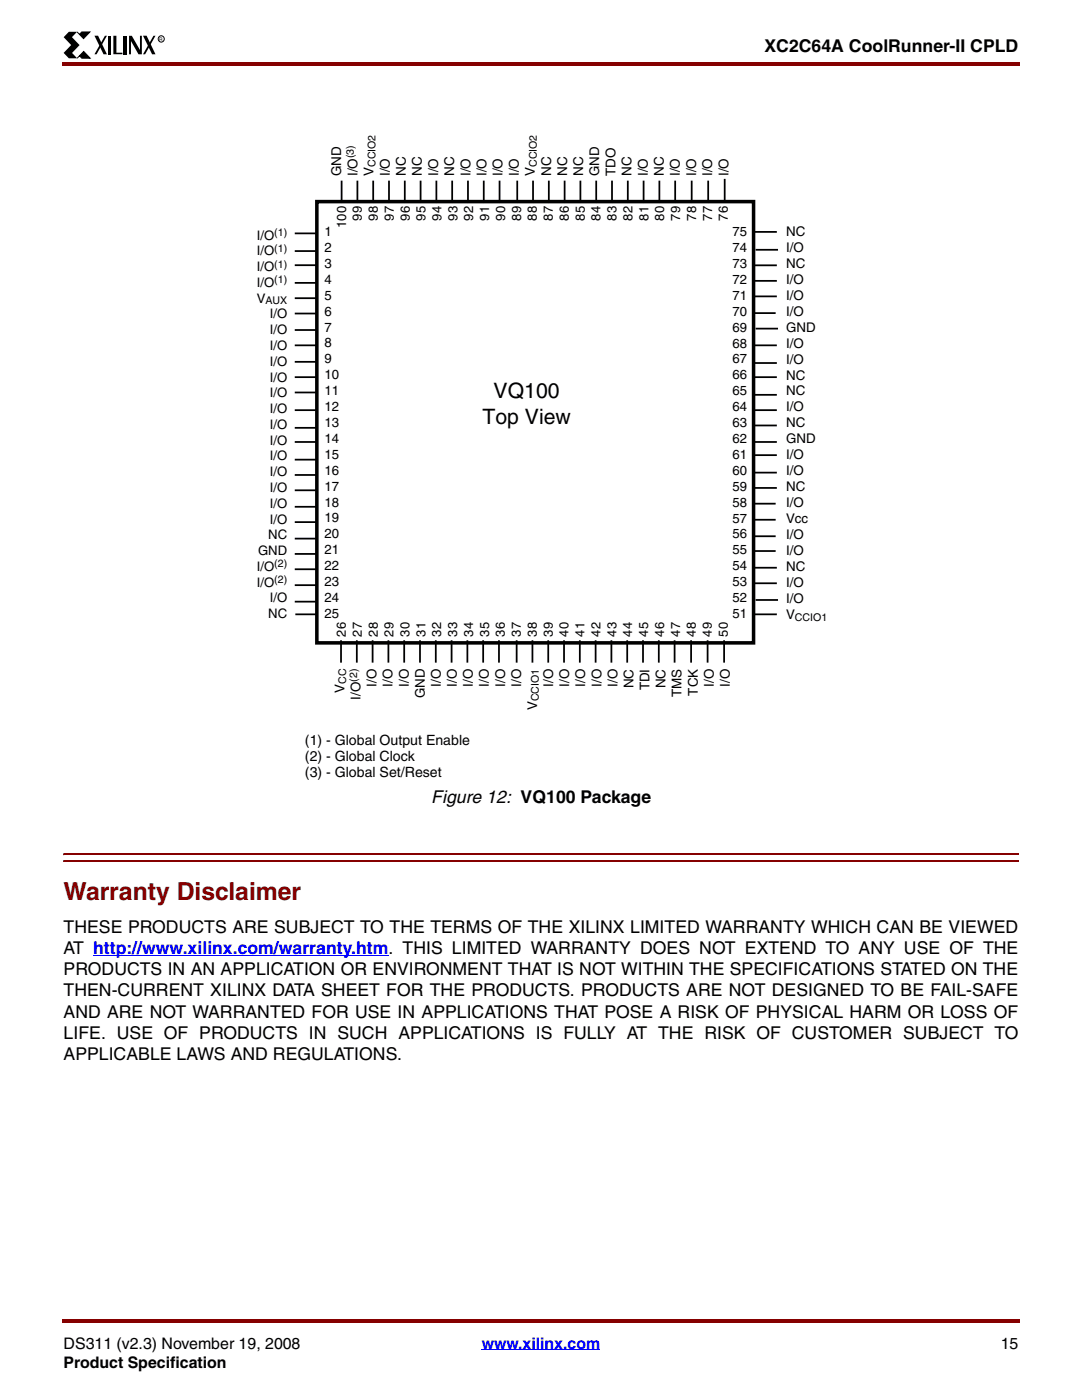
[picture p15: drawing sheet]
<svg xmlns="http://www.w3.org/2000/svg" width="216mm" height="279mm" viewBox="0 0 216 279" stroke-linecap="round" stroke-linejoin="round" font-family="sans-serif">
<defs><g id="words">
<text font-size="4.9" fill="#850000" x="12.7" y="179.7">Warranty Disclaimer</text>
<g font-size="4.2">
<text x="98.5" y="79.4">VQ100</text>
<text x="96.3" y="84.6">Top View</text>
</g>
<g font-size="3.5">
<text x="152.5" y="10.5">XC2C64A CoolRunner-II CPLD</text>
<text x="86.1" y="160.2">Figure 12: VQ100 Package</text>
<text x="12.7" y="186.1">THESE PRODUCTS ARE SUBJECT TO THE TERMS OF THE XILINX LIMITED WARRANTY WHICH CAN BE VIEWED</text>
<text x="12.7" y="190.4">AT http://www.xilinx.com/warranty.htm. THIS LIMITED WARRANTY DOES NOT EXTEND TO ANY USE OF THE</text>
<text x="12.7" y="194.6">PRODUCTS IN AN APPLICATION OR ENVIRONMENT THAT IS NOT WITHIN THE SPECIFICATIONS STATED ON THE</text>
<text x="12.7" y="198.8">THEN-CURRENT XILINX DATA SHEET FOR THE PRODUCTS. PRODUCTS ARE NOT DESIGNED TO BE FAIL-SAFE</text>
<text x="12.7" y="203.1">AND ARE NOT WARRANTED FOR USE IN APPLICATIONS THAT POSE A RISK OF PHYSICAL HARM OR LOSS OF</text>
<text x="12.7" y="207.3">LIFE. USE OF PRODUCTS IN SUCH APPLICATIONS IS FULLY AT THE RISK OF CUSTOMER SUBJECT TO</text>
<text x="12.7" y="211.5">APPLICABLE LAWS AND REGULATIONS.</text>
</g>
<g font-size="3.2">
<text x="12.7" y="269.2">DS311 (v2.3) November 19, 2008</text>
<text x="199.7" y="269.2">15</text>
<text x="12.7" y="273">Product Specification</text>
</g>
<text font-size="3.2" fill="#00f" x="96.1" y="269.2">www.xilinx.com</text>
<g font-size="2.8">
<text x="60.9" y="148.7">(1) - Global Output Enable</text>
<text x="60.9" y="151.9">(2) - Global Clock</text>
<text x="60.9" y="155.1">(3) - Global Set/Reset</text>
</g>
<g font-size="2.7">
<text x="68.1" y="35.2" transform="rotate(-90 68.1 35.2)">GND</text>
<text x="71.3" y="35.2" transform="rotate(-90 71.3 35.2)">I/O</text>
<text x="74.5" y="35.2" transform="rotate(-90 74.5 35.2)">V</text>
<text x="77.8" y="35.2" transform="rotate(-90 77.8 35.2)">I/O</text>
<text x="81" y="35.2" transform="rotate(-90 81 35.2)">NC</text>
<text x="84.2" y="35.2" transform="rotate(-90 84.2 35.2)">NC</text>
<text x="87.4" y="35.2" transform="rotate(-90 87.4 35.2)">I/O</text>
<text x="90.6" y="35.2" transform="rotate(-90 90.6 35.2)">NC</text>
<text x="93.9" y="35.2" transform="rotate(-90 93.9 35.2)">I/O</text>
<text x="97.1" y="35.2" transform="rotate(-90 97.1 35.2)">I/O</text>
<text x="100.3" y="35.2" transform="rotate(-90 100.3 35.2)">I/O</text>
<text x="103.5" y="35.2" transform="rotate(-90 103.5 35.2)">I/O</text>
<text x="106.7" y="35.2" transform="rotate(-90 106.7 35.2)">V</text>
<text x="110" y="35.2" transform="rotate(-90 110 35.2)">NC</text>
<text x="113.2" y="35.2" transform="rotate(-90 113.2 35.2)">NC</text>
<text x="116.4" y="35.2" transform="rotate(-90 116.4 35.2)">NC</text>
<text x="119.6" y="35.2" transform="rotate(-90 119.6 35.2)">GND</text>
<text x="122.8" y="35.2" transform="rotate(-90 122.8 35.2)">TDO</text>
<text x="126" y="35.2" transform="rotate(-90 126 35.2)">NC</text>
<text x="129.2" y="35.2" transform="rotate(-90 129.2 35.2)">I/O</text>
<text x="132.5" y="35.2" transform="rotate(-90 132.5 35.2)">NC</text>
<text x="135.7" y="35.2" transform="rotate(-90 135.7 35.2)">I/O</text>
<text x="138.9" y="35.2" transform="rotate(-90 138.9 35.2)">I/O</text>
<text x="142.1" y="35.2" transform="rotate(-90 142.1 35.2)">I/O</text>
<text x="145.3" y="35.2" transform="rotate(-90 145.3 35.2)">I/O</text>
<text x="156.9" y="47.1">NC</text>
<text x="156.9" y="50.2">I/O</text>
<text x="156.9" y="53.4">NC</text>
<text x="156.9" y="56.6">I/O</text>
<text x="156.9" y="59.8">I/O</text>
<text x="156.9" y="63">I/O</text>
<text x="156.9" y="66.2">GND</text>
<text x="156.9" y="69.4">I/O</text>
<text x="156.9" y="72.6">I/O</text>
<text x="156.9" y="75.7">NC</text>
<text x="156.9" y="78.9">NC</text>
<text x="156.9" y="82.1">I/O</text>
<text x="156.9" y="85.3">NC</text>
<text x="156.9" y="88.5">GND</text>
<text x="156.9" y="91.7">I/O</text>
<text x="156.9" y="94.9">I/O</text>
<text x="156.9" y="98">NC</text>
<text x="156.9" y="101.2">I/O</text>
<text x="156.9" y="104.4">Vcc</text>
<text x="156.9" y="107.6">I/O</text>
<text x="156.9" y="110.8">I/O</text>
<text x="156.9" y="114">NC</text>
<text x="156.9" y="117.2">I/O</text>
<text x="156.9" y="120.4">I/O</text>
<text x="156.9" y="123.5">V</text>
<text x="75.1" y="137" transform="rotate(-90 75.1 137)">I/O</text>
<text x="78.3" y="137" transform="rotate(-90 78.3 137)">I/O</text>
<text x="81.6" y="137" transform="rotate(-90 81.6 137)">I/O</text>
<text x="88" y="137" transform="rotate(-90 88 137)">I/O</text>
<text x="91.2" y="137" transform="rotate(-90 91.2 137)">I/O</text>
<text x="94.4" y="137" transform="rotate(-90 94.4 137)">I/O</text>
<text x="97.6" y="137" transform="rotate(-90 97.6 137)">I/O</text>
<text x="100.8" y="137" transform="rotate(-90 100.8 137)">I/O</text>
<text x="104" y="137" transform="rotate(-90 104 137)">I/O</text>
<text x="110.4" y="137" transform="rotate(-90 110.4 137)">I/O</text>
<text x="113.6" y="137" transform="rotate(-90 113.6 137)">I/O</text>
<text x="116.8" y="137" transform="rotate(-90 116.8 137)">I/O</text>
<text x="120" y="137" transform="rotate(-90 120 137)">I/O</text>
<text x="123.2" y="137" transform="rotate(-90 123.2 137)">I/O</text>
<text x="126.4" y="137.3" transform="rotate(-90 126.4 137.3)">NC</text>
<text x="129.6" y="137.8" transform="rotate(-90 129.6 137.8)">TDI</text>
<text x="132.8" y="137.3" transform="rotate(-90 132.8 137.3)">NC</text>
<text x="142.4" y="137" transform="rotate(-90 142.4 137)">I/O</text>
<text x="145.6" y="137" transform="rotate(-90 145.6 137)">I/O</text>
<text x="68.7" y="138.3" transform="rotate(-90 68.7 138.3)">V</text>
<text x="71.9" y="139.6" transform="rotate(-90 71.9 139.6)">I/O</text>
<text x="84.8" y="139.4" transform="rotate(-90 84.8 139.4)">GND</text>
<text x="107.2" y="141.7" transform="rotate(-90 107.2 141.7)">V</text>
<text x="136" y="139.1" transform="rotate(-90 136 139.1)">TMS</text>
<text x="139.2" y="138.8" transform="rotate(-90 139.2 138.8)">TCK</text>
</g>
<g font-size="2.6">
<text x="51.2" y="47.8">I/O</text>
<text x="64.7" y="47.1">1</text>
<text x="69" y="45.5" transform="rotate(-90 69 45.5)">100</text>
<text x="72.2" y="44" transform="rotate(-90 72.2 44)">99</text>
<text x="75.4" y="44" transform="rotate(-90 75.4 44)">98</text>
<text x="78.6" y="44" transform="rotate(-90 78.6 44)">97</text>
<text x="81.7" y="44" transform="rotate(-90 81.7 44)">96</text>
<text x="84.9" y="44" transform="rotate(-90 84.9 44)">95</text>
<text x="88.1" y="44" transform="rotate(-90 88.1 44)">94</text>
<text x="91.3" y="44" transform="rotate(-90 91.3 44)">93</text>
<text x="94.4" y="44" transform="rotate(-90 94.4 44)">92</text>
<text x="97.6" y="44" transform="rotate(-90 97.6 44)">91</text>
<text x="100.8" y="44" transform="rotate(-90 100.8 44)">90</text>
<text x="104" y="44" transform="rotate(-90 104 44)">89</text>
<text x="107.1" y="44" transform="rotate(-90 107.1 44)">88</text>
<text x="110.3" y="44" transform="rotate(-90 110.3 44)">87</text>
<text x="113.5" y="44" transform="rotate(-90 113.5 44)">86</text>
<text x="116.7" y="44" transform="rotate(-90 116.7 44)">85</text>
<text x="119.8" y="44" transform="rotate(-90 119.8 44)">84</text>
<text x="123" y="44" transform="rotate(-90 123 44)">83</text>
<text x="126.2" y="44" transform="rotate(-90 126.2 44)">82</text>
<text x="129.4" y="44" transform="rotate(-90 129.4 44)">81</text>
<text x="132.5" y="44" transform="rotate(-90 132.5 44)">80</text>
<text x="135.7" y="44" transform="rotate(-90 135.7 44)">79</text>
<text x="138.9" y="44" transform="rotate(-90 138.9 44)">78</text>
<text x="142.1" y="44" transform="rotate(-90 142.1 44)">77</text>
<text x="145.2" y="44" transform="rotate(-90 145.2 44)">76</text>
<text x="146.2" y="47.1">75</text>
<text x="51.2" y="51">I/O</text>
<text x="64.7" y="50.3">2</text>
<text x="64.7" y="53.5">3</text>
<text x="146.2" y="50.3">74</text>
<text x="146.2" y="53.5">73</text>
<text x="51.2" y="54.1">I/O</text>
<text x="51.2" y="57.3">I/O</text>
<text x="64.7" y="56.6">4</text>
<text x="64.7" y="59.8">5</text>
<text x="146.2" y="56.7">72</text>
<text x="146.2" y="59.8">71</text>
<text x="51.2" y="60.4">V</text>
<text x="53.8" y="63.6">I/O</text>
<text x="64.7" y="63">6</text>
<text x="146.2" y="63">70</text>
<text x="53.8" y="66.7">I/O</text>
<text x="53.8" y="69.9">I/O</text>
<text x="64.7" y="66.2">7</text>
<text x="64.7" y="69.3">8</text>
<text x="146.2" y="66.2">69</text>
<text x="146.2" y="69.4">68</text>
<text x="53.8" y="73">I/O</text>
<text x="53.8" y="76.2">I/O</text>
<text x="64.7" y="72.5">9</text>
<text x="64.7" y="75.7">10</text>
<text x="146.2" y="72.5">67</text>
<text x="146.2" y="75.7">66</text>
<text x="53.8" y="79.3">I/O</text>
<text x="53.8" y="82.4">I/O</text>
<text x="64.7" y="78.9">11</text>
<text x="64.7" y="82">12</text>
<text x="146.2" y="78.9">65</text>
<text x="146.2" y="82.1">64</text>
<text x="53.8" y="85.6">I/O</text>
<text x="53.8" y="88.7">I/O</text>
<text x="64.7" y="85.2">13</text>
<text x="64.7" y="88.4">14</text>
<text x="146.2" y="85.2">63</text>
<text x="146.2" y="88.4">62</text>
<text x="53.8" y="91.9">I/O</text>
<text x="53.8" y="95">I/O</text>
<text x="64.7" y="91.6">15</text>
<text x="64.7" y="94.7">16</text>
<text x="146.2" y="91.6">61</text>
<text x="146.2" y="94.8">60</text>
<text x="53.8" y="98.2">I/O</text>
<text x="53.8" y="101.3">I/O</text>
<text x="64.7" y="97.9">17</text>
<text x="64.7" y="101.1">18</text>
<text x="146.2" y="97.9">59</text>
<text x="146.2" y="101.1">58</text>
<text x="53.5" y="107.6">NC</text>
<text x="53.8" y="104.5">I/O</text>
<text x="64.7" y="104.3">19</text>
<text x="64.7" y="107.5">20</text>
<text x="146.2" y="104.3">57</text>
<text x="146.2" y="107.5">56</text>
<text x="51.2" y="113.9">I/O</text>
<text x="51.5" y="110.8">GND</text>
<text x="64.7" y="110.6">21</text>
<text x="64.7" y="113.8">22</text>
<text x="146.2" y="110.6">55</text>
<text x="146.2" y="113.8">54</text>
<text x="51.2" y="117.1">I/O</text>
<text x="64.7" y="117">23</text>
<text x="146.2" y="117">53</text>
<text x="53.5" y="123.4">NC</text>
<text x="53.8" y="120.2">I/O</text>
<text x="64.7" y="120.2">24</text>
<text x="64.7" y="123.3">25</text>
<text x="146.2" y="120.2">52</text>
<text x="146.2" y="123.3">51</text>
<text x="69" y="127.1" transform="rotate(-90 69 127.1)">26</text>
<text x="72.2" y="127.1" transform="rotate(-90 72.2 127.1)">27</text>
<text x="75.4" y="127.1" transform="rotate(-90 75.4 127.1)">28</text>
<text x="78.5" y="127.1" transform="rotate(-90 78.5 127.1)">29</text>
<text x="81.7" y="127.1" transform="rotate(-90 81.7 127.1)">30</text>
<text x="84.9" y="127.1" transform="rotate(-90 84.9 127.1)">31</text>
<text x="88.1" y="127.1" transform="rotate(-90 88.1 127.1)">32</text>
<text x="91.2" y="127.1" transform="rotate(-90 91.2 127.1)">33</text>
<text x="94.4" y="127.1" transform="rotate(-90 94.4 127.1)">34</text>
<text x="97.6" y="127.1" transform="rotate(-90 97.6 127.1)">35</text>
<text x="100.8" y="127.1" transform="rotate(-90 100.8 127.1)">36</text>
<text x="103.9" y="127.1" transform="rotate(-90 103.9 127.1)">37</text>
<text x="107.1" y="127.1" transform="rotate(-90 107.1 127.1)">38</text>
<text x="110.3" y="127.1" transform="rotate(-90 110.3 127.1)">39</text>
<text x="113.5" y="127.1" transform="rotate(-90 113.5 127.1)">40</text>
<text x="116.6" y="127.1" transform="rotate(-90 116.6 127.1)">41</text>
<text x="119.8" y="127.1" transform="rotate(-90 119.8 127.1)">42</text>
<text x="123" y="127.1" transform="rotate(-90 123 127.1)">43</text>
<text x="126.2" y="127.1" transform="rotate(-90 126.2 127.1)">44</text>
<text x="129.3" y="127.1" transform="rotate(-90 129.3 127.1)">45</text>
<text x="132.5" y="127.1" transform="rotate(-90 132.5 127.1)">46</text>
<text x="135.7" y="127.1" transform="rotate(-90 135.7 127.1)">47</text>
<text x="138.9" y="127.1" transform="rotate(-90 138.9 127.1)">48</text>
<text x="142" y="127.1" transform="rotate(-90 142 127.1)">49</text>
<text x="145.2" y="127.1" transform="rotate(-90 145.2 127.1)">50</text>
</g>
<g font-size="2.1">
<text x="70.6" y="31.6" transform="rotate(-90 70.6 31.6)">(3)</text>
<text x="74.9" y="33.4" transform="rotate(-90 74.9 33.4)">CCIO2</text>
<text x="107.1" y="33.4" transform="rotate(-90 107.1 33.4)">CCIO2</text>
<text x="54.7" y="47.1">(1)</text>
<text x="54.7" y="50.3">(1)</text>
<text x="54.7" y="53.4">(1)</text>
<text x="54.7" y="56.6">(1)</text>
<text x="53" y="60.8">AUX</text>
<text x="54.7" y="113.2">(2)</text>
<text x="54.7" y="116.4">(2)</text>
<text x="158.6" y="123.9">CCIO1</text>
<text x="69.1" y="136.5" transform="rotate(-90 69.1 136.5)">CC</text>
<text x="71.2" y="136.1" transform="rotate(-90 71.2 136.1)">(2)</text>
<text x="107.5" y="139.9" transform="rotate(-90 107.5 139.9)">CCIO1</text>
</g>
<text font-size="1" x="31.8" y="8.1">R</text>
</g></defs>
<g fill="#850000">
<path d="M12.4 12.4h.3v.7h-.3z"/>
<path d="M12.7 12.4h190.8v.7h-190.8z"/>
</g>
<path d="M12.7 267.1h190.5v9.8h-190.5z" fill="#fff"/>
<path d="M96.1 269.4h23.7" fill="none" stroke="#00f" stroke-width=".2"/>
<g fill="#850000">
<path d="M12.4 263.2h.3v.7h-.3z"/>
<path d="M12.7 263.2h190.8v.7h-190.8z"/>
</g>
<path d="M12.7 6.4h20.1v5.2h-20.1z" fill="#fff"/>
<path d="M13.7 6.3h1.7l-1 1.1 1.5 1.6-1.5 1.6 1 1h-1.7l-1-1 1.5-1.6-1.5-1.6zM18.8 7.1h.8l1.7 3.7h-.6zM20.9 7.1h.4l-2 3.7h-.5zM21.5 7.1h.6v3.7h-.6zM22.6 7.1h.6v3.4h1.2v.3h-1.8zM24.7 7.1h.6v3.7h-.6zM25.7 7.1h.6l1.6 2.9v-2.9h.4v3.7h-.7l-1.5-2.6v2.6h-.4zM28.5 7.1h.8l1.7 3.7h-.7zM30.6 7.1h.4l-2 3.7h-.5z" fill="#000"/>
<path d="M15.4 6.4l.5 .5 .4-.5h1.6l-1.2 1.3zM16.7 10.3l1.3 1.3h-1.7l-.4-.5-.5 .5z" fill="#000" stroke="#000" stroke-width=".2"/>
<circle cx="32.2" cy="7.8" r=".62" fill="none" stroke="#000" stroke-width=".2"/>
<path d="M12.7 167.7h190.5v7.3h-190.5z" fill="#fff"/>
<path d="M12.7 170.3v.4z" fill="#850000"/>
<path d="M12.7 170.5h190.5" fill="none" stroke="#850000" stroke-width=".36"/>
<path d="M12.7 171.7v.3z" fill="#850000"/>
<path d="M12.7 171.8h190.5" fill="none" stroke="#850000" stroke-width=".36"/>
<path d="M18.6 190.6h58.9" fill="none" stroke="#00f" stroke-width=".2"/>
<g fill="#fff">
<path d="M51.2 26.9h113.9v128.9h-113.9z"/>
<path d="M63.2 40.2h87.2v88.1h-87.2z"/>
</g>
<path d="M63.2 40.2h87.2v88.1h-87.2z" fill="none" stroke="#000" stroke-width=".71" stroke-linecap="butt"/>
<path d="M99.7 36.1v4.4z" fill="#fff"/>
<path d="M99.7 36.1v4.4" fill="none" stroke="#000" stroke-width=".35"/>
<path d="M87.1 36.1v4.4z" fill="#fff"/>
<path d="M87.1 36.1v4.4" fill="none" stroke="#000" stroke-width=".35"/>
<path d="M83.9 36.1v4.4z" fill="#fff"/>
<path d="M83.9 36.1v4.4" fill="none" stroke="#000" stroke-width=".35"/>
<path d="M80.8 36.1v4.4z" fill="#fff"/>
<path d="M80.8 36.1v4.4" fill="none" stroke="#000" stroke-width=".35"/>
<path d="M77.6 36.1v4.4z" fill="#fff"/>
<path d="M77.6 36.1v4.4" fill="none" stroke="#000" stroke-width=".35"/>
<path d="M74.5 36.1v4.4z" fill="#fff"/>
<path d="M74.5 36.1v4.4" fill="none" stroke="#000" stroke-width=".35"/>
<path d="M71.3 36.1v4.4z" fill="#fff"/>
<path d="M71.3 36.1v4.4" fill="none" stroke="#000" stroke-width=".35"/>
<path d="M68.2 36.1v4.4z" fill="#fff"/>
<path d="M68.2 36.1v4.4" fill="none" stroke="#000" stroke-width=".35"/>
<path d="M90.2 36.1v4.4z" fill="#fff"/>
<path d="M90.2 36.1v4.4" fill="none" stroke="#000" stroke-width=".35"/>
<path d="M93.4 36.1v4.4z" fill="#fff"/>
<path d="M93.4 36.1v4.4" fill="none" stroke="#000" stroke-width=".35"/>
<path d="M96.5 36.1v4.4z" fill="#fff"/>
<path d="M96.5 36.1v4.4" fill="none" stroke="#000" stroke-width=".35"/>
<path d="M134.7 36.1v4.4z" fill="#fff"/>
<path d="M134.7 36.1v4.4" fill="none" stroke="#000" stroke-width=".35"/>
<path d="M122.1 36.1v4.4z" fill="#fff"/>
<path d="M122.1 36.1v4.4" fill="none" stroke="#000" stroke-width=".35"/>
<path d="M119 36.1v4.4z" fill="#fff"/>
<path d="M119 36.1v4.4" fill="none" stroke="#000" stroke-width=".35"/>
<path d="M115.8 36.1v4.4z" fill="#fff"/>
<path d="M115.8 36.1v4.4" fill="none" stroke="#000" stroke-width=".35"/>
<path d="M112.7 36.1v4.4z" fill="#fff"/>
<path d="M112.7 36.1v4.4" fill="none" stroke="#000" stroke-width=".35"/>
<path d="M109.5 36.1v4.4z" fill="#fff"/>
<path d="M109.5 36.1v4.4" fill="none" stroke="#000" stroke-width=".35"/>
<path d="M106.4 36.1v4.4z" fill="#fff"/>
<path d="M106.4 36.1v4.4" fill="none" stroke="#000" stroke-width=".35"/>
<path d="M103.2 36.1v4.4z" fill="#fff"/>
<path d="M103.2 36.1v4.4" fill="none" stroke="#000" stroke-width=".35"/>
<path d="M125.3 36.1v4.4z" fill="#fff"/>
<path d="M125.3 36.1v4.4" fill="none" stroke="#000" stroke-width=".35"/>
<path d="M128.4 36.1v4.4z" fill="#fff"/>
<path d="M128.4 36.1v4.4" fill="none" stroke="#000" stroke-width=".35"/>
<path d="M131.6 36.1v4.4z" fill="#fff"/>
<path d="M131.6 36.1v4.4" fill="none" stroke="#000" stroke-width=".35"/>
<path d="M144.6 35.7v4.5z" fill="#fff"/>
<path d="M144.6 35.7v4.5" fill="none" stroke="#000" stroke-width=".35"/>
<path d="M141.3 36.1v4.4z" fill="#fff"/>
<path d="M141.3 36.1v4.4" fill="none" stroke="#000" stroke-width=".35"/>
<path d="M138 36.1v4.4z" fill="#fff"/>
<path d="M138 36.1v4.4" fill="none" stroke="#000" stroke-width=".35"/>
<path d="M150.5 68.9h4.5z" fill="#fff"/>
<path d="M150.5 68.9h4.5" fill="none" stroke="#000" stroke-width=".35"/>
<path d="M150.5 78.8h4.5z" fill="#fff"/>
<path d="M150.5 78.8h4.5" fill="none" stroke="#000" stroke-width=".35"/>
<path d="M150.5 88.2h4.5z" fill="#fff"/>
<path d="M150.5 88.2h4.5" fill="none" stroke="#000" stroke-width=".35"/>
<path d="M150.5 97.4h4.5z" fill="#fff"/>
<path d="M150.5 97.4h4.5" fill="none" stroke="#000" stroke-width=".35"/>
<path d="M150.5 94.3h4.5z" fill="#fff"/>
<path d="M150.5 94.3h4.5" fill="none" stroke="#000" stroke-width=".35"/>
<path d="M150.5 75.3h4.5z" fill="#fff"/>
<path d="M150.5 75.3h4.5" fill="none" stroke="#000" stroke-width=".35"/>
<path d="M150.5 72.4h4.5z" fill="#fff"/>
<path d="M150.5 72.4h4.5" fill="none" stroke="#000" stroke-width=".35"/>
<path d="M150.5 81.9h4.5z" fill="#fff"/>
<path d="M150.5 81.9h4.5" fill="none" stroke="#000" stroke-width=".35"/>
<path d="M150.3 107h4.5z" fill="#fff"/>
<path d="M150.3 107h4.5" fill="none" stroke="#000" stroke-width=".35"/>
<path d="M150.5 84.9h4.5z" fill="#fff"/>
<path d="M150.5 84.9h4.5" fill="none" stroke="#000" stroke-width=".35"/>
<path d="M150.3 103.7h4.5z" fill="#fff"/>
<path d="M150.3 103.7h4.5" fill="none" stroke="#000" stroke-width=".35"/>
<path d="M150.5 46.3h4.5z" fill="#fff"/>
<path d="M150.5 46.3h4.5" fill="none" stroke="#000" stroke-width=".35"/>
<path d="M150.5 56.1h4.5z" fill="#fff"/>
<path d="M150.5 56.1h4.5" fill="none" stroke="#000" stroke-width=".35"/>
<path d="M150.8 65.6h4.4z" fill="#fff"/>
<path d="M150.8 65.6h4.4" fill="none" stroke="#000" stroke-width=".35"/>
<path d="M150.3 100.5h4.5z" fill="#fff"/>
<path d="M150.3 100.5h4.5" fill="none" stroke="#000" stroke-width=".35"/>
<path d="M150.5 90.8h4.5z" fill="#fff"/>
<path d="M150.5 90.8h4.5" fill="none" stroke="#000" stroke-width=".35"/>
<path d="M150.5 53h4.5z" fill="#fff"/>
<path d="M150.5 53h4.5" fill="none" stroke="#000" stroke-width=".35"/>
<path d="M150.8 49.9h4.4z" fill="#fff"/>
<path d="M150.8 49.9h4.4" fill="none" stroke="#000" stroke-width=".35"/>
<path d="M150.5 59.2h4.5z" fill="#fff"/>
<path d="M150.5 59.2h4.5" fill="none" stroke="#000" stroke-width=".35"/>
<path d="M150.5 113.3h4.5z" fill="#fff"/>
<path d="M150.5 113.3h4.5" fill="none" stroke="#000" stroke-width=".35"/>
<path d="M150.3 62.5h4.5z" fill="#fff"/>
<path d="M150.3 62.5h4.5" fill="none" stroke="#000" stroke-width=".35"/>
<path d="M150.3 110h4.5z" fill="#fff"/>
<path d="M150.3 110h4.5" fill="none" stroke="#000" stroke-width=".35"/>
<path d="M150.8 119.7h4.4z" fill="#fff"/>
<path d="M150.8 119.7h4.4" fill="none" stroke="#000" stroke-width=".35"/>
<path d="M150.5 122.6h4.5z" fill="#fff"/>
<path d="M150.5 122.6h4.5" fill="none" stroke="#000" stroke-width=".35"/>
<path d="M150.5 116.4h4.5z" fill="#fff"/>
<path d="M150.5 116.4h4.5" fill="none" stroke="#000" stroke-width=".35"/>
<path d="M58.8 81.9h4.5z" fill="#fff"/>
<path d="M58.8 81.9h4.5" fill="none" stroke="#000" stroke-width=".35"/>
<path d="M58.8 91.7h4.5z" fill="#fff"/>
<path d="M58.8 91.7h4.5" fill="none" stroke="#000" stroke-width=".35"/>
<path d="M58.8 101.1h4.5z" fill="#fff"/>
<path d="M58.8 101.1h4.5" fill="none" stroke="#000" stroke-width=".35"/>
<path d="M58.8 107.5h4.5z" fill="#fff"/>
<path d="M58.8 107.5h4.5" fill="none" stroke="#000" stroke-width=".35"/>
<path d="M58.8 104.2h4.5z" fill="#fff"/>
<path d="M58.8 104.2h4.5" fill="none" stroke="#000" stroke-width=".35"/>
<path d="M58.8 88.2h4.5z" fill="#fff"/>
<path d="M58.8 88.2h4.5" fill="none" stroke="#000" stroke-width=".35"/>
<path d="M58.8 85.4h4.5z" fill="#fff"/>
<path d="M58.8 85.4h4.5" fill="none" stroke="#000" stroke-width=".35"/>
<path d="M58.8 94.8h4.5z" fill="#fff"/>
<path d="M58.8 94.8h4.5" fill="none" stroke="#000" stroke-width=".35"/>
<path d="M58.8 113.6h4.5z" fill="#fff"/>
<path d="M58.8 113.6h4.5" fill="none" stroke="#000" stroke-width=".35"/>
<path d="M58.8 97.8h4.5z" fill="#fff"/>
<path d="M58.8 97.8h4.5" fill="none" stroke="#000" stroke-width=".35"/>
<path d="M58.8 110.5h4.5z" fill="#fff"/>
<path d="M58.8 110.5h4.5" fill="none" stroke="#000" stroke-width=".35"/>
<path d="M58.8 46.6h4.5z" fill="#fff"/>
<path d="M58.8 46.6h4.5" fill="none" stroke="#000" stroke-width=".35"/>
<path d="M58.8 56.5h4.5z" fill="#fff"/>
<path d="M58.8 56.5h4.5" fill="none" stroke="#000" stroke-width=".35"/>
<path d="M58.8 65.9h4.5z" fill="#fff"/>
<path d="M58.8 65.9h4.5" fill="none" stroke="#000" stroke-width=".35"/>
<path d="M58.8 72.2h4.5z" fill="#fff"/>
<path d="M58.8 72.2h4.5" fill="none" stroke="#000" stroke-width=".35"/>
<path d="M58.8 68.9h4.5z" fill="#fff"/>
<path d="M58.8 68.9h4.5" fill="none" stroke="#000" stroke-width=".35"/>
<path d="M58.8 52.9h4.5z" fill="#fff"/>
<path d="M58.8 52.9h4.5" fill="none" stroke="#000" stroke-width=".35"/>
<path d="M58.8 50.1h4.5z" fill="#fff"/>
<path d="M58.8 50.1h4.5" fill="none" stroke="#000" stroke-width=".35"/>
<path d="M58.8 59.5h4.5z" fill="#fff"/>
<path d="M58.8 59.5h4.5" fill="none" stroke="#000" stroke-width=".35"/>
<path d="M58.8 78.3h4.5z" fill="#fff"/>
<path d="M58.8 78.3h4.5" fill="none" stroke="#000" stroke-width=".35"/>
<path d="M58.8 62.6h4.5z" fill="#fff"/>
<path d="M58.8 62.6h4.5" fill="none" stroke="#000" stroke-width=".35"/>
<path d="M58.8 75.3h4.5z" fill="#fff"/>
<path d="M58.8 75.3h4.5" fill="none" stroke="#000" stroke-width=".35"/>
<path d="M58.8 120.1h4.5z" fill="#fff"/>
<path d="M58.8 120.1h4.5" fill="none" stroke="#000" stroke-width=".35"/>
<path d="M58.8 116.8h4.5z" fill="#fff"/>
<path d="M58.8 116.8h4.5" fill="none" stroke="#000" stroke-width=".35"/>
<path d="M99.6 127.8v4.4z" fill="#fff"/>
<path d="M99.6 127.8v4.4" fill="none" stroke="#000" stroke-width=".35"/>
<path d="M87 127.8v4.4z" fill="#fff"/>
<path d="M87 127.8v4.4" fill="none" stroke="#000" stroke-width=".35"/>
<path d="M83.8 127.8v4.4z" fill="#fff"/>
<path d="M83.8 127.8v4.4" fill="none" stroke="#000" stroke-width=".35"/>
<path d="M80.7 127.8v4.4z" fill="#fff"/>
<path d="M80.7 127.8v4.4" fill="none" stroke="#000" stroke-width=".35"/>
<path d="M77.5 127.8v4.4z" fill="#fff"/>
<path d="M77.5 127.8v4.4" fill="none" stroke="#000" stroke-width=".35"/>
<path d="M74.3 127.8v4.4z" fill="#fff"/>
<path d="M74.3 127.8v4.4" fill="none" stroke="#000" stroke-width=".35"/>
<path d="M71.2 127.8v4.4z" fill="#fff"/>
<path d="M71.2 127.8v4.4" fill="none" stroke="#000" stroke-width=".35"/>
<path d="M68 127.8v4.4z" fill="#fff"/>
<path d="M68 127.8v4.4" fill="none" stroke="#000" stroke-width=".35"/>
<path d="M90.1 127.8v4.4z" fill="#fff"/>
<path d="M90.1 127.8v4.4" fill="none" stroke="#000" stroke-width=".35"/>
<path d="M93.3 127.8v4.4z" fill="#fff"/>
<path d="M93.3 127.8v4.4" fill="none" stroke="#000" stroke-width=".35"/>
<path d="M96.4 127.8v4.4z" fill="#fff"/>
<path d="M96.4 127.8v4.4" fill="none" stroke="#000" stroke-width=".35"/>
<path d="M134.6 127.8v4.4z" fill="#fff"/>
<path d="M134.6 127.8v4.4" fill="none" stroke="#000" stroke-width=".35"/>
<path d="M122 127.8v4.4z" fill="#fff"/>
<path d="M122 127.8v4.4" fill="none" stroke="#000" stroke-width=".35"/>
<path d="M118.8 127.8v4.4z" fill="#fff"/>
<path d="M118.8 127.8v4.4" fill="none" stroke="#000" stroke-width=".35"/>
<path d="M115.7 127.8v4.4z" fill="#fff"/>
<path d="M115.7 127.8v4.4" fill="none" stroke="#000" stroke-width=".35"/>
<path d="M112.5 127.8v4.4z" fill="#fff"/>
<path d="M112.5 127.8v4.4" fill="none" stroke="#000" stroke-width=".35"/>
<path d="M109.4 127.8v4.4z" fill="#fff"/>
<path d="M109.4 127.8v4.4" fill="none" stroke="#000" stroke-width=".35"/>
<path d="M106.2 127.8v4.4z" fill="#fff"/>
<path d="M106.2 127.8v4.4" fill="none" stroke="#000" stroke-width=".35"/>
<path d="M103.1 127.8v4.4z" fill="#fff"/>
<path d="M103.1 127.8v4.4" fill="none" stroke="#000" stroke-width=".35"/>
<path d="M125.2 127.8v4.4z" fill="#fff"/>
<path d="M125.2 127.8v4.4" fill="none" stroke="#000" stroke-width=".35"/>
<path d="M128.3 127.8v4.4z" fill="#fff"/>
<path d="M128.3 127.8v4.4" fill="none" stroke="#000" stroke-width=".35"/>
<path d="M131.5 127.8v4.4z" fill="#fff"/>
<path d="M131.5 127.8v4.4" fill="none" stroke="#000" stroke-width=".35"/>
<path d="M144.5 127.8v4.4z" fill="#fff"/>
<path d="M144.5 127.8v4.4" fill="none" stroke="#000" stroke-width=".35"/>
<path d="M141.2 127.8v4.4z" fill="#fff"/>
<path d="M141.2 127.8v4.4" fill="none" stroke="#000" stroke-width=".35"/>
<path d="M137.9 127.8v4.4z" fill="#fff"/>
<path d="M137.9 127.8v4.4" fill="none" stroke="#000" stroke-width=".35"/>
<path d="M58.9 122.6h4.5z" fill="#fff"/>
<path d="M58.9 122.6h4.5" fill="none" stroke="#000" stroke-width=".35"/>
<use href="#words"/>
</svg>
